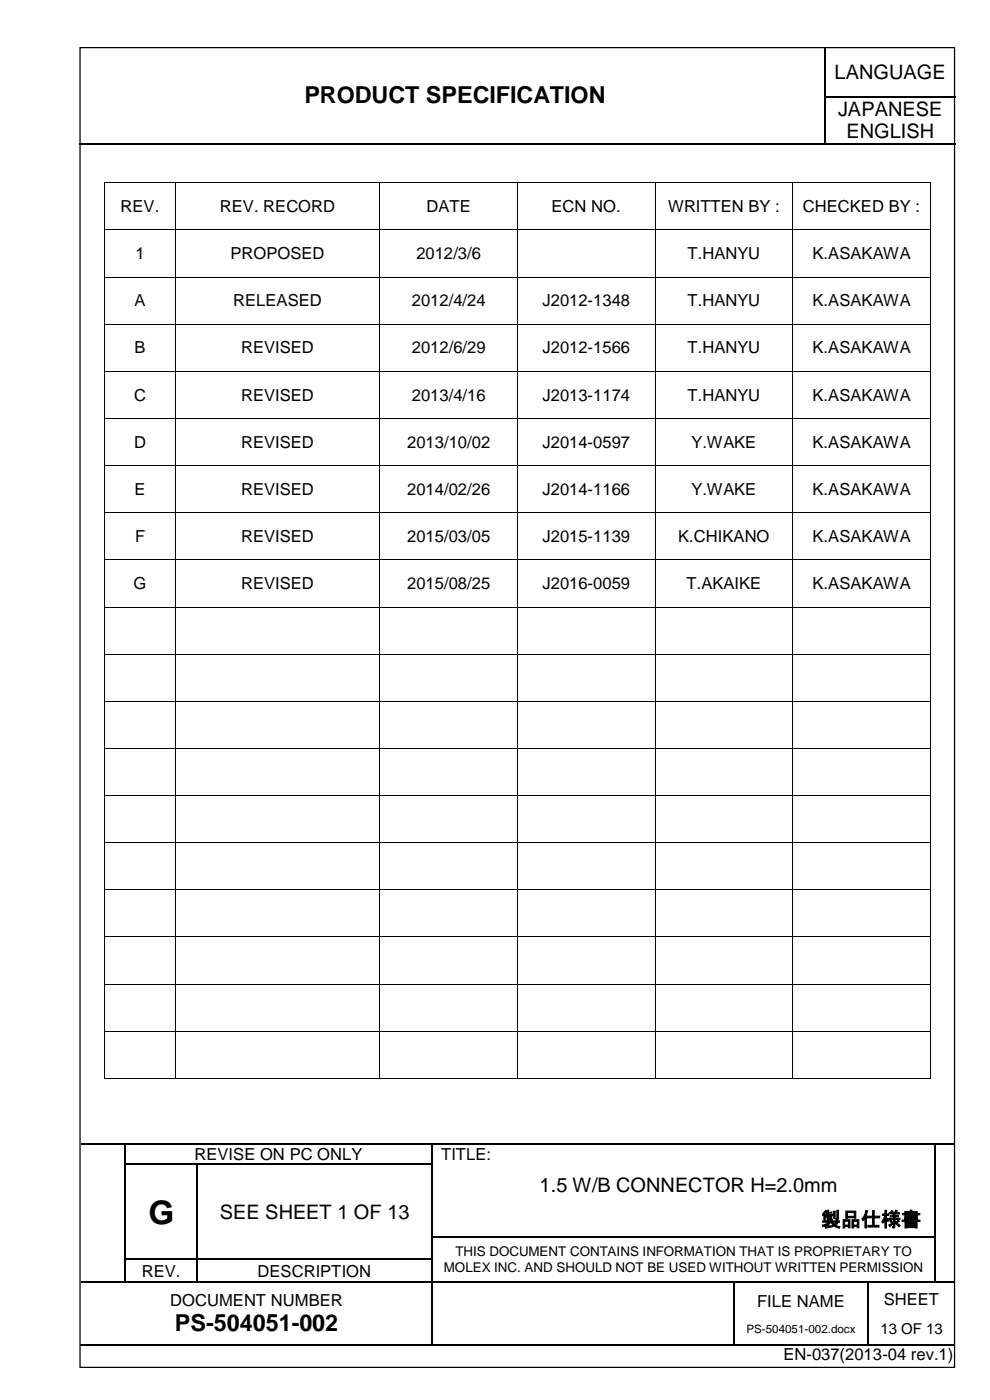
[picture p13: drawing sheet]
<svg xmlns="http://www.w3.org/2000/svg" width="210mm" height="297mm" viewBox="0 0 210 297" stroke-linecap="round" stroke-linejoin="round" font-family="sans-serif">
<defs><g id="words">
<text font-size="7.1" x="31.5" y="259.6">G</text>
<g font-size="5">
<text x="64.5" y="21.9">PRODUCT SPECIFICATION</text>
<text x="37.1" y="282.4">PS-504051-002</text>
</g>
<g font-size="4.2">
<text x="176.9" y="16.7">LANGUAGE</text>
<text x="177.7" y="24.5">JAPANESE</text>
<text x="179.4" y="29.4">ENGLISH</text>
<text x="114.4" y="252.8">1.5 W/B CONNECTOR H=2.0mm</text>
<text x="46.6" y="258.5">SEE SHEET 1 OF 13</text>
<text x="174.1" y="260.2">製品仕様書</text>
</g>
<g font-size="3.5">
<text x="25.6" y="45">REV.</text>
<text x="46.6" y="45">REV. RECORD</text>
<text x="90.4" y="45">DATE</text>
<text x="116.9" y="45">ECN NO.</text>
<text x="141.6" y="45">WRITTEN BY :</text>
<text x="170.2" y="45">CHECKED BY :</text>
<text x="28.8" y="55">1</text>
<text x="48.9" y="55">PROPOSED</text>
<text x="88.3" y="55">2012/3/6</text>
<text x="145.7" y="55">T.HANYU</text>
<text x="172.3" y="55">K.ASAKAWA</text>
<text x="28.5" y="65">A</text>
<text x="49.5" y="65">RELEASED</text>
<text x="87.3" y="65">2012/4/24</text>
<text x="115" y="65">J2012-1348</text>
<text x="145.7" y="65">T.HANYU</text>
<text x="172.3" y="65">K.ASAKAWA</text>
<text x="28.5" y="75">B</text>
<text x="51.1" y="75">REVISED</text>
<text x="87.3" y="75">2012/6/29</text>
<text x="115" y="75">J2012-1566</text>
<text x="145.7" y="75">T.HANYU</text>
<text x="172.3" y="75">K.ASAKAWA</text>
<text x="28.5" y="85">C</text>
<text x="51.1" y="85">REVISED</text>
<text x="87.3" y="85">2013/4/16</text>
<text x="115" y="85">J2013-1174</text>
<text x="145.7" y="85">T.HANYU</text>
<text x="172.3" y="85">K.ASAKAWA</text>
<text x="28.5" y="95">D</text>
<text x="51.1" y="95">REVISED</text>
<text x="86.3" y="95">2013/10/02</text>
<text x="115" y="95">J2014-0597</text>
<text x="146.6" y="95">Y.WAKE</text>
<text x="172.3" y="95">K.ASAKAWA</text>
<text x="28.5" y="105">E</text>
<text x="51.1" y="105">REVISED</text>
<text x="86.3" y="105">2014/02/26</text>
<text x="115" y="105">J2014-1166</text>
<text x="146.6" y="105">Y.WAKE</text>
<text x="172.3" y="105">K.ASAKAWA</text>
<text x="28.6" y="115">F</text>
<text x="51.1" y="115">REVISED</text>
<text x="86.3" y="115">2015/03/05</text>
<text x="115" y="115">J2015-1139</text>
<text x="143.8" y="115">K.CHIKANO</text>
<text x="172.3" y="115">K.ASAKAWA</text>
<text x="28.3" y="125">G</text>
<text x="51.1" y="125">REVISED</text>
<text x="86.3" y="125">2015/08/25</text>
<text x="115" y="125">J2016-0059</text>
<text x="145.6" y="125">T.AKAIKE</text>
<text x="172.3" y="125">K.ASAKAWA</text>
<text x="41.2" y="246">REVISE ON PC ONLY</text>
<text x="93.5" y="246">TITLE:</text>
<text x="30.1" y="270.8">REV.</text>
<text x="54.6" y="270.8">DESCRIPTION</text>
<text x="36.1" y="277">DOCUMENT NUMBER</text>
<text x="160.5" y="277.2">FILE NAME</text>
<text x="187.4" y="276.8">SHEET</text>
<text x="166.1" y="288.6">EN-037(2013-04 rev.1)</text>
</g>
<text font-size="3.2" x="186.6" y="283">13 OF 13</text>
<g font-size="2.8">
<text x="94.1" y="269.8">MOLEX INC. AND SHOULD NOT BE USED WITHOUT WRITTEN PERMISSION</text>
<text x="96.5" y="266.5">THIS DOCUMENT CONTAINS INFORMATION THAT IS PROPRIETARY TO</text>
</g>
<text font-size="2.5" x="158.2" y="282.7">PS-504051-002.docx</text>
</g></defs>
<g fill="none" stroke="#000" stroke-width=".25">
<path d="M175 10.2v10.2M16.8 30.4h158M175 20.6v9.7M175.1 20.5h27.4M175.1 30.4h27.4M17.2 242.6h9.3M26.6 242.8v4M26.6 247.1v4.8M26.6 252.2v4.9M26.6 257.3v4.9M26.7 242.6h64.8M26.7 247h15"/>
<path d="M41.8 247.1v4.8M41.8 252.2v4.9M41.8 257.3v4.9M42 247h49.5M91.6 242.8v4M91.6 247.1v4.8M91.6 252.2v4.9M91.6 257.3v4.9M91.8 242.6h106.3M198.2 242.8v4M198.2 247.1v4.8M198.2 252.2v4.9"/>
<path d="M198.2 257.3v4.9M198.4 242.6h4M17.2 272h9.3M26.6 262.5v4.6M26.6 267.3v4.6M26.7 267.2h15M26.7 272h15M41.8 262.5v4.6M41.8 267.3v4.6M42 267.2h49.5M42 272h49.5M91.6 262.5v4.6"/>
<path d="M91.6 267.3v4.6M91.6 272.2v12.9M91.8 262.3h106.3M91.8 272h63.7M155.6 272.2v12.9M155.7 272h28.2M184 272.2v12.9M184.1 272h14M198.2 262.5v4.6M198.2 267.3v4.6M198.4 272h4M16.9 285.2h74.6"/>
<path d="M91.8 285.2h63.7M155.7 285.2h28.2M184.1 285.2h18.3"/>
</g>
<g fill="#000">
<path d="M174.8 20.4h.3v.2h-.3z" fill-rule="evenodd"/>
<path d="M174.8 30.3h.3v.3h-.3z" fill-rule="evenodd"/>
<path d="M26.5 242.5h.2v.3h-.2z" fill-rule="evenodd"/>
<path d="M26.5 246.8h.2v.3h-.2z" fill-rule="evenodd"/>
<path d="M26.5 251.9h.2v.3h-.2z" fill-rule="evenodd"/>
<path d="M26.5 257.1h.2v.2h-.2z" fill-rule="evenodd"/>
<path d="M41.7 246.8h.3v.3h-.3z" fill-rule="evenodd"/>
<path d="M41.7 251.9h.3v.3h-.3z" fill-rule="evenodd"/>
<path d="M41.7 257.1h.3v.2h-.3z" fill-rule="evenodd"/>
<path d="M91.5 242.5h.3v.3h-.3z" fill-rule="evenodd"/>
<path d="M91.5 246.8h.3v.3h-.3z" fill-rule="evenodd"/>
<path d="M91.5 251.9h.3v.3h-.3z" fill-rule="evenodd"/>
<path d="M91.5 257.1h.3v.2h-.3z" fill-rule="evenodd"/>
<path d="M198.1 242.5h.3v.3h-.3z" fill-rule="evenodd"/>
<path d="M198.1 246.8h.3v.3h-.3z" fill-rule="evenodd"/>
<path d="M198.1 251.9h.3v.3h-.3z" fill-rule="evenodd"/>
<path d="M198.1 257.1h.3v.2h-.3z" fill-rule="evenodd"/>
<path d="M26.5 262.2h.2v.3h-.2z" fill-rule="evenodd"/>
<path d="M26.5 267.1h.2v.2h-.2z" fill-rule="evenodd"/>
<path d="M26.5 271.9h.2v.3h-.2z" fill-rule="evenodd"/>
<path d="M41.7 262.2h.3v.3h-.3z" fill-rule="evenodd"/>
<path d="M41.7 267.1h.3v.2h-.3z" fill-rule="evenodd"/>
<path d="M41.7 271.9h.3v.3h-.3z" fill-rule="evenodd"/>
<path d="M91.5 262.2h.3v.3h-.3z" fill-rule="evenodd"/>
<path d="M91.5 267.1h.3v.2h-.3z" fill-rule="evenodd"/>
<path d="M91.5 271.9h.3v.3h-.3z" fill-rule="evenodd"/>
<path d="M155.5 271.9h.2v.3h-.2z" fill-rule="evenodd"/>
<path d="M183.9 271.9h.2v.3h-.2z" fill-rule="evenodd"/>
<path d="M198.1 262.2h.3v.3h-.3z" fill-rule="evenodd"/>
<path d="M198.1 267.1h.3v.2h-.3z" fill-rule="evenodd"/>
<path d="M198.1 271.9h.3v.3h-.3z" fill-rule="evenodd"/>
<path d="M91.5 285.1h.3v.3h-.3z" fill-rule="evenodd"/>
<path d="M155.5 285.1h.2v.3h-.2z" fill-rule="evenodd"/>
<path d="M183.9 285.1h.2v.3h-.2z" fill-rule="evenodd"/>
</g>
<path d="M62 16h74.8v9.7h-74.8z" fill-rule="evenodd" fill="#fff"/>
<path d="M17 10.1h185.4v280h-185.4z" fill="none" stroke="#000" stroke-width=".26"/>
<g fill="#000">
<path d="M22.1 38.7h.2v.1h-.2z" fill-rule="evenodd"/>
<path d="M22.1 38.7h.2v.1h-.2z" fill-rule="evenodd"/>
<path d="M37.1 38.7h.2v.1h-.2z" fill-rule="evenodd"/>
<path d="M80.5 38.7h.1v.1h-.1z" fill-rule="evenodd"/>
<path d="M109.6 38.7h.2v.1h-.2z" fill-rule="evenodd"/>
<path d="M138.8 38.7h.2v.1h-.2z" fill-rule="evenodd"/>
<path d="M168 38.7h.1v.1h-.1z" fill-rule="evenodd"/>
<path d="M197.2 38.7h.2v.1h-.2z" fill-rule="evenodd"/>
<path d="M197.2 38.7h.2v.1h-.2z" fill-rule="evenodd"/>
<path d="M22.1 48.7h.2v.2h-.2z" fill-rule="evenodd"/>
<path d="M22.1 58.7h.2v.2h-.2z" fill-rule="evenodd"/>
<path d="M37.1 48.7h.2v.2h-.2z" fill-rule="evenodd"/>
<path d="M37.1 58.7h.2v.2h-.2z" fill-rule="evenodd"/>
<path d="M80.5 48.7h.1v.2h-.1z" fill-rule="evenodd"/>
<path d="M80.5 58.7h.1v.2h-.1z" fill-rule="evenodd"/>
<path d="M109.6 48.7h.2v.2h-.2z" fill-rule="evenodd"/>
<path d="M109.6 58.7h.2v.2h-.2z" fill-rule="evenodd"/>
<path d="M138.8 48.7h.2v.2h-.2z" fill-rule="evenodd"/>
<path d="M138.8 58.7h.2v.2h-.2z" fill-rule="evenodd"/>
<path d="M168 48.7h.1v.2h-.1z" fill-rule="evenodd"/>
<path d="M168 58.7h.1v.2h-.1z" fill-rule="evenodd"/>
<path d="M197.2 48.7h.2v.2h-.2z" fill-rule="evenodd"/>
<path d="M197.2 58.7h.2v.2h-.2z" fill-rule="evenodd"/>
<path d="M22.1 68.7h.2v.1h-.2z" fill-rule="evenodd"/>
<path d="M22.1 78.7h.2v.1h-.2z" fill-rule="evenodd"/>
<path d="M37.1 68.7h.2v.1h-.2z" fill-rule="evenodd"/>
<path d="M37.1 78.7h.2v.1h-.2z" fill-rule="evenodd"/>
<path d="M80.5 68.7h.1v.1h-.1z" fill-rule="evenodd"/>
<path d="M80.5 78.7h.1v.1h-.1z" fill-rule="evenodd"/>
<path d="M109.6 68.7h.2v.1h-.2z" fill-rule="evenodd"/>
<path d="M109.6 78.7h.2v.1h-.2z" fill-rule="evenodd"/>
<path d="M138.8 68.7h.2v.1h-.2z" fill-rule="evenodd"/>
<path d="M138.8 78.7h.2v.1h-.2z" fill-rule="evenodd"/>
<path d="M168 68.7h.1v.1h-.1z" fill-rule="evenodd"/>
<path d="M168 78.7h.1v.1h-.1z" fill-rule="evenodd"/>
<path d="M197.2 68.7h.2v.1h-.2z" fill-rule="evenodd"/>
<path d="M197.2 78.7h.2v.1h-.2z" fill-rule="evenodd"/>
<path d="M22.1 88.7h.2v.2h-.2z" fill-rule="evenodd"/>
<path d="M22.1 98.7h.2v.2h-.2z" fill-rule="evenodd"/>
<path d="M37.1 88.7h.2v.2h-.2z" fill-rule="evenodd"/>
<path d="M37.1 98.7h.2v.2h-.2z" fill-rule="evenodd"/>
<path d="M80.5 88.7h.1v.2h-.1z" fill-rule="evenodd"/>
<path d="M80.5 98.7h.1v.2h-.1z" fill-rule="evenodd"/>
<path d="M109.6 88.7h.2v.2h-.2z" fill-rule="evenodd"/>
<path d="M109.6 98.7h.2v.2h-.2z" fill-rule="evenodd"/>
<path d="M138.8 88.7h.2v.2h-.2z" fill-rule="evenodd"/>
<path d="M138.8 98.7h.2v.2h-.2z" fill-rule="evenodd"/>
<path d="M168 88.7h.1v.2h-.1z" fill-rule="evenodd"/>
<path d="M168 98.7h.1v.2h-.1z" fill-rule="evenodd"/>
<path d="M197.2 88.7h.2v.2h-.2z" fill-rule="evenodd"/>
<path d="M197.2 98.7h.2v.2h-.2z" fill-rule="evenodd"/>
<path d="M22.1 108.7h.2v.2h-.2z" fill-rule="evenodd"/>
<path d="M22.1 118.7h.2v.1h-.2z" fill-rule="evenodd"/>
<path d="M37.1 108.7h.2v.2h-.2z" fill-rule="evenodd"/>
<path d="M37.1 118.7h.2v.1h-.2z" fill-rule="evenodd"/>
<path d="M80.5 108.7h.1v.2h-.1z" fill-rule="evenodd"/>
<path d="M80.5 118.7h.1v.1h-.1z" fill-rule="evenodd"/>
<path d="M109.6 108.7h.2v.2h-.2z" fill-rule="evenodd"/>
<path d="M109.6 118.7h.2v.1h-.2z" fill-rule="evenodd"/>
<path d="M138.8 108.7h.2v.2h-.2z" fill-rule="evenodd"/>
<path d="M138.8 118.7h.2v.1h-.2z" fill-rule="evenodd"/>
<path d="M168 108.7h.1v.2h-.1z" fill-rule="evenodd"/>
<path d="M168 118.7h.1v.1h-.1z" fill-rule="evenodd"/>
<path d="M197.2 108.7h.2v.2h-.2z" fill-rule="evenodd"/>
<path d="M197.2 118.7h.2v.1h-.2z" fill-rule="evenodd"/>
<path d="M22.1 128.7h.2v.2h-.2z" fill-rule="evenodd"/>
<path d="M22.1 138.7h.2v.2h-.2z" fill-rule="evenodd"/>
<path d="M37.1 128.7h.2v.2h-.2z" fill-rule="evenodd"/>
<path d="M37.1 138.7h.2v.2h-.2z" fill-rule="evenodd"/>
<path d="M80.5 128.7h.1v.2h-.1z" fill-rule="evenodd"/>
<path d="M80.5 138.7h.1v.2h-.1z" fill-rule="evenodd"/>
<path d="M109.6 128.7h.2v.2h-.2z" fill-rule="evenodd"/>
<path d="M109.6 138.7h.2v.2h-.2z" fill-rule="evenodd"/>
<path d="M138.8 128.7h.2v.2h-.2z" fill-rule="evenodd"/>
<path d="M138.8 138.7h.2v.2h-.2z" fill-rule="evenodd"/>
<path d="M168 128.7h.1v.2h-.1z" fill-rule="evenodd"/>
<path d="M168 138.7h.1v.2h-.1z" fill-rule="evenodd"/>
<path d="M197.2 128.7h.2v.2h-.2z" fill-rule="evenodd"/>
<path d="M197.2 138.7h.2v.2h-.2z" fill-rule="evenodd"/>
<path d="M22.1 148.7h.2v.2h-.2z" fill-rule="evenodd"/>
<path d="M22.1 158.7h.2v.2h-.2z" fill-rule="evenodd"/>
<path d="M37.1 148.7h.2v.2h-.2z" fill-rule="evenodd"/>
<path d="M37.1 158.7h.2v.2h-.2z" fill-rule="evenodd"/>
<path d="M80.5 148.7h.1v.2h-.1z" fill-rule="evenodd"/>
<path d="M80.5 158.7h.1v.2h-.1z" fill-rule="evenodd"/>
<path d="M109.6 148.7h.2v.2h-.2z" fill-rule="evenodd"/>
<path d="M109.6 158.7h.2v.2h-.2z" fill-rule="evenodd"/>
<path d="M138.8 148.7h.2v.2h-.2z" fill-rule="evenodd"/>
<path d="M138.8 158.7h.2v.2h-.2z" fill-rule="evenodd"/>
<path d="M168 148.7h.1v.2h-.1z" fill-rule="evenodd"/>
<path d="M168 158.7h.1v.2h-.1z" fill-rule="evenodd"/>
<path d="M197.2 148.7h.2v.2h-.2z" fill-rule="evenodd"/>
<path d="M197.2 158.7h.2v.2h-.2z" fill-rule="evenodd"/>
<path d="M22.1 168.7h.2v.2h-.2z" fill-rule="evenodd"/>
<path d="M22.1 178.7h.2v.2h-.2z" fill-rule="evenodd"/>
<path d="M37.1 168.7h.2v.2h-.2z" fill-rule="evenodd"/>
<path d="M37.1 178.7h.2v.2h-.2z" fill-rule="evenodd"/>
<path d="M80.5 168.7h.1v.2h-.1z" fill-rule="evenodd"/>
<path d="M80.5 178.7h.1v.2h-.1z" fill-rule="evenodd"/>
<path d="M109.6 168.7h.2v.2h-.2z" fill-rule="evenodd"/>
<path d="M109.6 178.7h.2v.2h-.2z" fill-rule="evenodd"/>
<path d="M138.8 168.7h.2v.2h-.2z" fill-rule="evenodd"/>
<path d="M138.8 178.7h.2v.2h-.2z" fill-rule="evenodd"/>
<path d="M168 168.7h.1v.2h-.1z" fill-rule="evenodd"/>
<path d="M168 178.7h.1v.2h-.1z" fill-rule="evenodd"/>
<path d="M197.2 168.7h.2v.2h-.2z" fill-rule="evenodd"/>
<path d="M197.2 178.7h.2v.2h-.2z" fill-rule="evenodd"/>
<path d="M22.1 188.7h.2v.2h-.2z" fill-rule="evenodd"/>
<path d="M22.1 198.7h.2v.2h-.2z" fill-rule="evenodd"/>
<path d="M37.1 188.7h.2v.2h-.2z" fill-rule="evenodd"/>
<path d="M37.1 198.7h.2v.2h-.2z" fill-rule="evenodd"/>
<path d="M80.5 188.7h.1v.2h-.1z" fill-rule="evenodd"/>
<path d="M80.5 198.7h.1v.2h-.1z" fill-rule="evenodd"/>
<path d="M109.6 188.7h.2v.2h-.2z" fill-rule="evenodd"/>
<path d="M109.6 198.7h.2v.2h-.2z" fill-rule="evenodd"/>
<path d="M138.8 188.7h.2v.2h-.2z" fill-rule="evenodd"/>
<path d="M138.8 198.7h.2v.2h-.2z" fill-rule="evenodd"/>
<path d="M168 188.7h.1v.2h-.1z" fill-rule="evenodd"/>
<path d="M168 198.7h.1v.2h-.1z" fill-rule="evenodd"/>
<path d="M197.2 188.7h.2v.2h-.2z" fill-rule="evenodd"/>
<path d="M197.2 198.7h.2v.2h-.2z" fill-rule="evenodd"/>
<path d="M22.1 208.7h.2v.2h-.2z" fill-rule="evenodd"/>
<path d="M22.1 218.7h.2v.2h-.2z" fill-rule="evenodd"/>
<path d="M37.1 208.7h.2v.2h-.2z" fill-rule="evenodd"/>
<path d="M37.1 218.7h.2v.2h-.2z" fill-rule="evenodd"/>
<path d="M80.5 208.7h.1v.2h-.1z" fill-rule="evenodd"/>
<path d="M80.5 218.7h.1v.2h-.1z" fill-rule="evenodd"/>
<path d="M109.6 208.7h.2v.2h-.2z" fill-rule="evenodd"/>
<path d="M109.6 218.7h.2v.2h-.2z" fill-rule="evenodd"/>
<path d="M138.8 208.7h.2v.2h-.2z" fill-rule="evenodd"/>
<path d="M138.8 218.7h.2v.2h-.2z" fill-rule="evenodd"/>
<path d="M168 208.7h.1v.2h-.1z" fill-rule="evenodd"/>
<path d="M168 218.7h.1v.2h-.1z" fill-rule="evenodd"/>
<path d="M197.2 208.7h.2v.2h-.2z" fill-rule="evenodd"/>
<path d="M197.2 218.7h.2v.2h-.2z" fill-rule="evenodd"/>
<path d="M22.1 228.7h.2v.2h-.2z" fill-rule="evenodd"/>
<path d="M22.1 228.7h.2v.2h-.2z" fill-rule="evenodd"/>
<path d="M37.1 228.7h.2v.2h-.2z" fill-rule="evenodd"/>
<path d="M80.5 228.7h.1v.2h-.1z" fill-rule="evenodd"/>
<path d="M109.6 228.7h.2v.2h-.2z" fill-rule="evenodd"/>
<path d="M138.8 228.7h.2v.2h-.2z" fill-rule="evenodd"/>
<path d="M168 228.7h.1v.2h-.1z" fill-rule="evenodd"/>
<path d="M197.2 228.7h.2v.2h-.2z" fill-rule="evenodd"/>
<path d="M197.2 228.7h.2v.2h-.2z" fill-rule="evenodd"/>
</g>
<g fill="none" stroke="#000" stroke-width=".21">
<path d="M22.2 38.8v9.9M22.3 38.7h14.8M37.2 38.8v9.9M37.3 38.7h43.1M80.5 38.8v9.9M80.6 38.7h29M109.7 38.8v9.9M109.8 38.7h29M138.9 38.8v9.9M139 38.7h29M168.1 38.8v9.9M168.1 38.7h29.1"/>
<path d="M197.3 38.8v9.9M22.2 48.9v9.8M22.2 58.9v9.8M22.3 48.8h14.8M22.3 58.8h14.8M37.2 48.9v9.8M37.2 58.9v9.8M37.3 48.8h43.1M37.3 58.8h43.1M80.5 48.9v9.8M80.5 58.9v9.8M80.6 48.8h29"/>
<path d="M80.6 58.8h29M109.7 48.9v9.8M109.7 58.9v9.8M109.8 48.8h29M109.8 58.8h29M138.9 48.9v9.8M138.9 58.9v9.8M139 48.8h29M139 58.8h29M168.1 48.9v9.8M168.1 58.9v9.8M168.1 48.8h29.1"/>
<path d="M168.1 58.8h29.1M197.3 48.9v9.8M197.3 58.9v9.8M22.2 68.8v9.9M22.2 78.8v9.9M22.3 68.8h14.8M22.3 78.7h14.8M37.2 68.8v9.9M37.2 78.8v9.9M37.3 68.8h43.1M37.3 78.7h43.1M80.5 68.8v9.9"/>
<path d="M80.5 78.8v9.9M80.6 68.8h29M80.6 78.7h29M109.7 68.8v9.9M109.7 78.8v9.9M109.8 68.8h29M109.8 78.7h29M138.9 68.8v9.9M138.9 78.8v9.9M139 68.8h29M139 78.7h29M168.1 68.8v9.9"/>
<path d="M168.1 78.8v9.9M168.1 68.8h29.1M168.1 78.7h29.1M197.3 68.8v9.9M197.3 78.8v9.9M22.2 88.9v9.8M22.2 98.9v9.8M22.3 88.8h14.8M22.3 98.8h14.8M37.2 88.9v9.8M37.2 98.9v9.8M37.3 88.8h43.1"/>
<path d="M37.3 98.8h43.1M80.5 88.9v9.8M80.5 98.9v9.8M80.6 88.8h29M80.6 98.8h29M109.7 88.9v9.8M109.7 98.9v9.8M109.8 88.8h29M109.8 98.8h29M138.9 88.9v9.8M138.9 98.9v9.8M139 88.8h29"/>
<path d="M139 98.8h29M168.1 88.9v9.8M168.1 98.9v9.8M168.1 88.8h29.1M168.1 98.8h29.1M197.3 88.9v9.8M197.3 98.9v9.8M22.2 108.9v9.8M22.2 118.8v9.9M22.3 108.8h14.8M22.3 118.8h14.8M37.2 108.9v9.8"/>
<path d="M37.2 118.8v9.9M37.3 108.8h43.1M37.3 118.8h43.1M80.5 108.9v9.8M80.5 118.8v9.9M80.6 108.8h29M80.6 118.8h29M109.7 108.9v9.8M109.7 118.8v9.9M109.8 108.8h29M109.8 118.8h29M138.9 108.9v9.8"/>
<path d="M138.9 118.8v9.9M139 108.8h29M139 118.8h29M168.1 108.9v9.8M168.1 118.8v9.9M168.1 108.8h29.1M168.1 118.8h29.1M197.3 108.9v9.8M197.3 118.8v9.9M22.2 128.9v9.8M22.2 138.9v9.8M22.3 128.8h14.8"/>
<path d="M22.3 138.8h14.8M37.2 128.9v9.8M37.2 138.9v9.8M37.3 128.8h43.1M37.3 138.8h43.1M80.5 128.9v9.8M80.5 138.9v9.8M80.6 128.8h29M80.6 138.8h29M109.7 128.9v9.8M109.7 138.9v9.8M109.8 128.8h29"/>
<path d="M109.8 138.8h29M138.9 128.9v9.8M138.9 138.9v9.8M139 128.8h29M139 138.8h29M168.1 128.9v9.8M168.1 138.9v9.8M168.1 128.8h29.1M168.1 138.8h29.1M197.3 128.9v9.8M197.3 138.9v9.8M22.2 148.9v9.8"/>
<path d="M22.2 158.9v9.8M22.3 148.8h14.8M22.3 158.8h14.8M37.2 148.9v9.8M37.2 158.9v9.8M37.3 148.8h43.1M37.3 158.8h43.1M80.5 148.9v9.8M80.5 158.9v9.8M80.6 148.8h29M80.6 158.8h29M109.7 148.9v9.8"/>
<path d="M109.7 158.9v9.8M109.8 148.8h29M109.8 158.8h29M138.9 148.9v9.8M138.9 158.9v9.8M139 148.8h29M139 158.8h29M168.1 148.9v9.8M168.1 158.9v9.8M168.1 148.8h29.1M168.1 158.8h29.1M197.3 148.9v9.8"/>
<path d="M197.3 158.9v9.8M22.2 168.9v9.8M22.2 178.9v9.8M22.3 168.8h14.8M22.3 178.8h14.8M37.2 168.9v9.8M37.2 178.9v9.8M37.3 168.8h43.1M37.3 178.8h43.1M80.5 168.9v9.8M80.5 178.9v9.8M80.6 168.8h29"/>
<path d="M80.6 178.8h29M109.7 168.9v9.8M109.7 178.9v9.8M109.8 168.8h29M109.8 178.8h29M138.9 168.9v9.8M138.9 178.9v9.8M139 168.8h29M139 178.8h29M168.1 168.9v9.8M168.1 178.9v9.8M168.1 168.8h29.1"/>
<path d="M168.1 178.8h29.1M197.3 168.9v9.8M197.3 178.9v9.8M22.2 188.9v9.8M22.2 198.9v9.8M22.3 188.8h14.8M22.3 198.8h14.8M37.2 188.9v9.8M37.2 198.9v9.8M37.3 188.8h43.1M37.3 198.8h43.1M80.5 188.9v9.8"/>
<path d="M80.5 198.9v9.8M80.6 188.8h29M80.6 198.8h29M109.7 188.9v9.8M109.7 198.9v9.8M109.8 188.8h29M109.8 198.8h29M138.9 188.9v9.8M138.9 198.9v9.8M139 188.8h29M139 198.8h29M168.1 188.9v9.8"/>
<path d="M168.1 198.9v9.8M168.1 188.8h29.1M168.1 198.8h29.1M197.3 188.9v9.8M197.3 198.9v9.8M22.2 208.9v9.8M22.2 218.9v9.8M22.3 208.8h14.8M22.3 218.8h14.8M37.2 208.9v9.8M37.2 218.9v9.8M37.3 208.8h43.1"/>
<path d="M37.3 218.8h43.1M80.5 208.9v9.8M80.5 218.9v9.8M80.6 208.8h29M80.6 218.8h29M109.7 208.9v9.8M109.7 218.9v9.8M109.8 208.8h29M109.8 218.8h29M138.9 208.9v9.8M138.9 218.9v9.8M139 208.8h29"/>
<path d="M139 218.8h29M168.1 208.9v9.8M168.1 218.9v9.8M168.1 208.8h29.1M168.1 218.8h29.1M197.3 208.9v9.8M197.3 218.9v9.8M22.3 228.8h14.8M37.3 228.8h43.1M80.6 228.8h29M109.8 228.8h29M139 228.8h29"/>
<path d="M168.1 228.8h29.1"/>
</g>
<use href="#words"/>
</svg>
